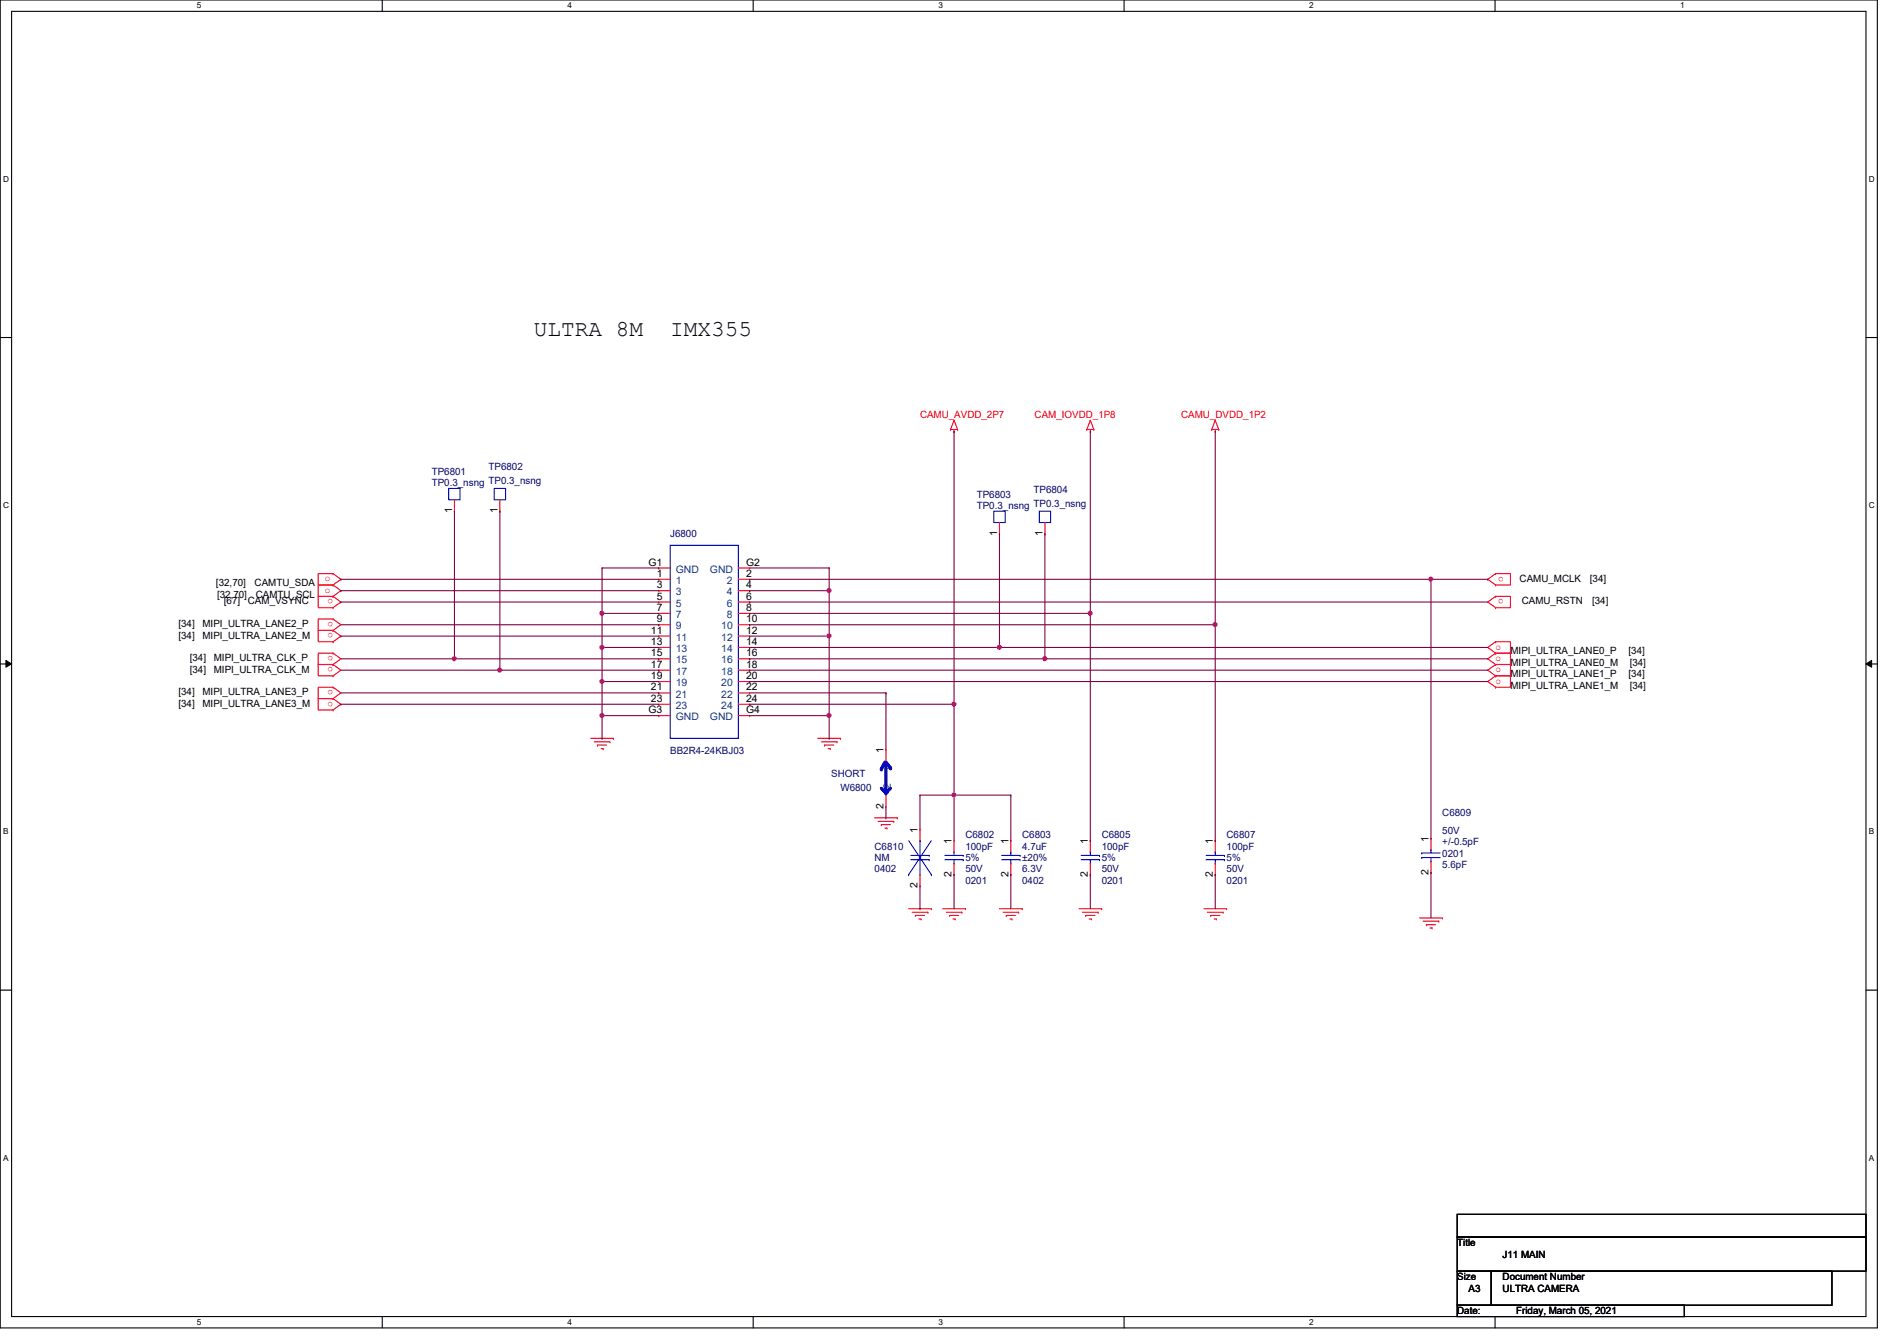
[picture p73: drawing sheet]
<svg xmlns="http://www.w3.org/2000/svg" width="297mm" height="210mm" viewBox="0 0 297 210" stroke-linecap="round" stroke-linejoin="round" font-family="sans-serif">
<defs><g id="words">
<g font-size="3.6">
<text x="83.6" y="52.6">ULTRA 8M</text>
<text x="105" y="52.6">IMX355</text>
</g>
<g font-size="1.6" fill="#f00">
<text x="144.1" y="65.4">CAMU_AVDD_2P7</text>
<text x="162" y="65.4">CAM_IOVDD_1P8</text>
<text x="185" y="65.4">CAMU_DVDD_1P2</text>
<text x="50.9" y="91">o</text>
<text x="50.9" y="92.8">o</text>
<text x="52.2" y="93.8" transform="rotate(180 52.2 93.8)">o</text>
<text x="235.5" y="90.3" transform="rotate(180 235.5 90.3)">o</text>
<text x="235.5" y="93.8" transform="rotate(180 235.5 93.8)">o</text>
<text x="52.2" y="97.4" transform="rotate(180 52.2 97.4)">o</text>
<text x="52.2" y="99.1" transform="rotate(180 52.2 99.1)">o</text>
<text x="234.2" y="101.7">o</text>
<text x="52.2" y="102.7" transform="rotate(180 52.2 102.7)">o</text>
<text x="52.2" y="104.5" transform="rotate(180 52.2 104.5)">o</text>
<text x="234.2" y="103.5">o</text>
<text x="234.2" y="105.2">o</text>
<text x="234.2" y="107">o</text>
<text x="52.2" y="108" transform="rotate(180 52.2 108)">o</text>
<text x="52.2" y="109.8" transform="rotate(180 52.2 109.8)">o</text>
</g>
<g font-size="1.6" fill="#000080">
<text x="67.6" y="74.3">TP6801</text>
<text x="67.6" y="76.1">TP0.3_nsng TP0.3_nsng</text>
<text x="76.5" y="73.6">TP6802</text>
<text x="152.9" y="77.9">TP6803</text>
<text x="161.8" y="77.2">TP6804</text>
<text x="152.9" y="79.7">TP0.3_nsng TP0.3_nsng</text>
<text x="104.9" y="84.1">J6800</text>
<text x="104.9" y="118.1">BB2R4-24KBJ03</text>
<text x="130.2" y="121.6">SHORT</text>
<text x="131.6" y="123.8">W6800</text>
<text x="151.2" y="131.2">C6802</text>
<text x="160.1" y="131.2">C6803</text>
<text x="172.5" y="131.2">C6805</text>
<text x="192.1" y="131.2">C6807</text>
<text x="225.8" y="127.7">C6809</text>
<text x="225.8" y="130.5">50V</text>
<text x="136.9" y="133">C6810</text>
<text x="136.9" y="134.8">NM</text>
<text x="136.9" y="136.6">0402</text>
<text x="151.2" y="133">100pF</text>
<text x="151.2" y="136.6">50V</text>
<text x="151.2" y="134.8">5%</text>
<text x="160.1" y="133">4.7uF</text>
<text x="160.1" y="136.6">6.3V</text>
<text x="160.1" y="134.8">±20%</text>
<text x="172.5" y="133">100pF</text>
<text x="172.5" y="136.6">50V</text>
<text x="172.5" y="134.8">5%</text>
<text x="192.1" y="133">100pF</text>
<text x="192.1" y="136.6">50V</text>
<text x="192.1" y="134.8">5%</text>
<text x="225.8" y="135.8">5.6pF</text>
<text x="225.8" y="134.1">0201</text>
<text x="225.8" y="132.3">+/-0.5pF</text>
<text x="151.2" y="138.3">0201</text>
<text x="160.1" y="138.3">0402</text>
<text x="172.5" y="138.3">0201</text>
<text x="192.1" y="138.3">0201</text>
</g>
<g font-size="1.6">
<text x="70.8" y="80.3" transform="rotate(-90 70.8 80.3)">1</text>
<text x="77.9" y="80.3" transform="rotate(-90 77.9 80.3)">1</text>
<text x="156.1" y="83.9" transform="rotate(-90 156.1 83.9)">1</text>
<text x="163.2" y="83.9" transform="rotate(-90 163.2 83.9)">1</text>
<text x="101.6" y="88.5">G1</text>
<text x="116.8" y="88.5">G2</text>
<text x="33.8" y="91.8">[32,70]</text>
<text x="34" y="93.6">[32,70]</text>
<text x="35" y="94.6">[67]</text>
<text x="38.8" y="94.6">CAM_VSYNC</text>
<text x="39.9" y="91.8">CAMTU_SDA</text>
<text x="40" y="93.6">CAMTU_SCL</text>
<text x="102.8" y="90.3">1</text>
<text x="102.8" y="92.1">3</text>
<text x="102.8" y="93.9">5</text>
<text x="102.8" y="95.6">7</text>
<text x="116.8" y="90.3">2</text>
<text x="116.8" y="92.1">4</text>
<text x="116.8" y="93.9">6</text>
<text x="116.8" y="95.6">8</text>
<text x="238" y="91.1">CAMU_MCLK</text>
<text x="238.3" y="94.6">CAMU_RSTN</text>
<text x="249" y="91.1">[34]</text>
<text x="249.3" y="94.6">[34]</text>
<text x="27.9" y="98.2">[34]</text>
<text x="27.9" y="99.9">[34]</text>
<text x="31.7" y="98.2">MIPI_ULTRA_LANE2_P</text>
<text x="31.7" y="99.9">MIPI_ULTRA_LANE2_M</text>
<text x="101.9" y="99.2">11</text>
<text x="101.9" y="101">13</text>
<text x="102.8" y="97.4">9</text>
<text x="116.8" y="97.4">10</text>
<text x="116.8" y="99.2">12</text>
<text x="116.8" y="101">14</text>
<text x="29.7" y="103.5">[34]</text>
<text x="29.7" y="105.3">[34]</text>
<text x="33.5" y="103.5">MIPI_ULTRA_CLK_P</text>
<text x="33.5" y="105.3">MIPI_ULTRA_CLK_M</text>
<text x="101.9" y="102.7">15</text>
<text x="101.9" y="104.5">17</text>
<text x="101.9" y="106.3">19</text>
<text x="116.8" y="102.7">16</text>
<text x="116.8" y="104.5">18</text>
<text x="116.8" y="106.3">20</text>
<text x="236.5" y="102.4">MIPI_ULTRA_LANE0_P</text>
<text x="236.5" y="104.2">MIPI_ULTRA_LANE0_M</text>
<text x="236.5" y="106">MIPI_ULTRA_LANE1_P</text>
<text x="236.5" y="107.8">MIPI_ULTRA_LANE1_M</text>
<text x="255" y="102.4">[34]</text>
<text x="255" y="106">[34]</text>
<text x="255.2" y="104.2">[34]</text>
<text x="255.2" y="107.8">[34]</text>
<text x="27.9" y="108.8">[34]</text>
<text x="27.9" y="110.6">[34]</text>
<text x="31.7" y="108.8">MIPI_ULTRA_LANE3_P</text>
<text x="31.7" y="110.6">MIPI_ULTRA_LANE3_M</text>
<text x="101.6" y="111.6">G3</text>
<text x="101.9" y="108.1">21</text>
<text x="101.9" y="109.9">23</text>
<text x="116.8" y="108.1">22</text>
<text x="116.8" y="109.9">24</text>
<text x="116.8" y="111.6">G4</text>
<text x="138.3" y="117.9" transform="rotate(-90 138.3 117.9)">1</text>
<text x="138.3" y="126.6" transform="rotate(-90 138.3 126.6)">2</text>
<text x="143.7" y="130.3" transform="rotate(-90 143.7 130.3)">1</text>
<text x="223.7" y="131.8" transform="rotate(-90 223.7 131.8)">1</text>
<text x="149" y="137.2" transform="rotate(-90 149 137.2)">2</text>
<text x="149" y="132.1" transform="rotate(-90 149 132.1)">1</text>
<text x="157.9" y="137.2" transform="rotate(-90 157.9 137.2)">2</text>
<text x="157.9" y="132.1" transform="rotate(-90 157.9 132.1)">1</text>
<text x="170.3" y="137.2" transform="rotate(-90 170.3 137.2)">2</text>
<text x="170.3" y="132.1" transform="rotate(-90 170.3 132.1)">1</text>
<text x="189.9" y="137.2" transform="rotate(-90 189.9 137.2)">2</text>
<text x="189.9" y="132.1" transform="rotate(-90 189.9 132.1)">1</text>
<text x="223.7" y="136.9" transform="rotate(-90 223.7 136.9)">2</text>
<text x="143.7" y="139" transform="rotate(-90 143.7 139)">2</text>
<text x="228.2" y="195.1">Title</text>
<text x="235.3" y="196.8">J11 MAIN</text>
<text x="228.2" y="200.4">Size</text>
<text x="230" y="202.2">A3</text>
<text x="235.3" y="200.4">Document Number</text>
<text x="235.3" y="202.2">ULTRA CAMERA</text>
<text x="228.2" y="205.7">Date:</text>
<text x="237.4" y="205.7">Friday, March 05, 2021</text>
</g>
<g font-size="1.6" fill="#004080">
<text x="105.8" y="89.6">GND</text>
<text x="111.2" y="89.6">GND</text>
<text x="105.8" y="91.4">1</text>
<text x="105.8" y="93.2">3</text>
<text x="105.8" y="95">5</text>
<text x="113.8" y="91.4">2</text>
<text x="113.8" y="93.2">4</text>
<text x="113.8" y="95">6</text>
<text x="105.8" y="96.7">7</text>
<text x="105.8" y="98.5">9</text>
<text x="105.8" y="100.3">11</text>
<text x="112.9" y="98.5">10</text>
<text x="112.9" y="100.3">12</text>
<text x="113.8" y="96.7">8</text>
<text x="105.8" y="102.1">13</text>
<text x="105.8" y="103.8">15</text>
<text x="105.8" y="105.6">17</text>
<text x="105.8" y="107.4">19</text>
<text x="112.9" y="102.1">14</text>
<text x="112.9" y="103.8">16</text>
<text x="112.9" y="105.6">18</text>
<text x="112.9" y="107.4">20</text>
<text x="105.8" y="109.2">21</text>
<text x="105.8" y="111">23</text>
<text x="105.8" y="112.7">GND</text>
<text x="111.2" y="112.7">GND</text>
<text x="112.9" y="109.2">22</text>
<text x="112.9" y="111">24</text>
<text x="139.5" y="123.6" transform="rotate(-90 139.5 123.6)">2</text>
<text x="139.5" y="120.9" transform="rotate(-90 139.5 120.9)">1</text>
</g>
<g font-size="1.3">
<text x="30.8" y="1.3">5</text>
<text x="88.9" y="1.3">4</text>
<text x="146.9" y="1.3">3</text>
<text x="205" y="1.3">2</text>
<text x="263.1" y="1.3">1</text>
<text x=".5" y="28.4">D</text>
<text x="292.6" y="28.4">D</text>
<text x=".5" y="79.5">C</text>
<text x="292.6" y="79.5">C</text>
<text x=".5" y="130.6">B</text>
<text x="292.6" y="130.6">B</text>
<text x=".5" y="181.7">A</text>
<text x="292.6" y="181.7">A</text>
<text x="30.8" y="207.4">5</text>
<text x="88.9" y="207.4">4</text>
<text x="146.9" y="207.4">3</text>
<text x="205" y="207.4">2</text>
</g>
</g></defs>
<path d="M0 0h294v207.9h-294zM1.8 1.8h290.4v204.3h-290.4z" fill="none" stroke="#000" stroke-width=".17"/>
<g fill="#fff">
<path d="M30.8 .2h.7v1.4h-.7z"/>
<path d="M30.8 206.2h.7v1.4h-.7z"/>
</g>
<path d="M59.9 0v1.8M59.9 206.1v1.8" fill="none" stroke="#000" stroke-width=".17"/>
<g fill="#fff">
<path d="M88.9 .2h.6v1.4h-.6z"/>
<path d="M88.9 206.2h.6v1.4h-.6z"/>
</g>
<path d="M117.9 0v1.8M117.9 206.1v1.8" fill="none" stroke="#000" stroke-width=".17"/>
<g fill="#fff">
<path d="M146.9 .2h.7v1.4h-.7z"/>
<path d="M146.9 206.2h.7v1.4h-.7z"/>
</g>
<path d="M176 0v1.8M176 206.1v1.8" fill="none" stroke="#000" stroke-width=".17"/>
<g fill="#fff">
<path d="M205 .2h.7v1.4h-.7z"/>
<path d="M205 206.2h.7v1.4h-.7z"/>
</g>
<path d="M234.1 0v1.8M234.1 206.1v1.8" fill="none" stroke="#000" stroke-width=".17"/>
<g fill="#fff">
<path d="M263.1 .2h.7v1.4h-.7z"/>
<path d="M.5 27.3h.9v1.4h-.9z"/>
<path d="M292.6 27.3h.9v1.4h-.9z"/>
<path d="M.5 78.4h.9v1.4h-.9z"/>
<path d="M292.6 78.4h.9v1.4h-.9z"/>
</g>
<path d="M0 52.8h1.8M292.2 52.8h1.8" fill="none" stroke="#000" stroke-width=".17"/>
<g fill="#fff">
<path d="M.5 129.5h.8v1.4h-.8z"/>
<path d="M292.6 129.5h.9v1.4h-.9z"/>
</g>
<path d="M0 103.9h1.8M292.2 103.9h1.8" fill="none" stroke="#000" stroke-width=".17"/>
<path d="M.9 103.4l.9 .5-.9 .5zM292.2 103.9l.9-.5v1z" fill="#000"/>
<path d="M.9 103.4l.9 .5-.9 .5zM292.2 103.9l.9-.5v1z" fill="none" stroke="#000" stroke-width=".16"/>
<g fill="#fff">
<path d="M.5 180.5h.8v1.4h-.8z"/>
<path d="M292.6 180.5h.9v1.4h-.9z"/>
</g>
<path d="M0 155h1.8M292.2 155h1.8M228.2 190.1h64v3.5h-64zM228.2 193.6h64v5.4h-64zM228.2 199h5.3v5.3h-5.3zM233.5 199h53.3v5.3h-53.3zM228.2 204.3h35.5v1.8h-35.5z" fill="none" stroke="#000" stroke-width=".17"/>
<g fill="none" stroke="#f00" stroke-width=".17">
<path d="M71.2 78.2v1.8M78.3 78.2v1.8M148.8 67.2h.1M148.8 67.2h1.1M149.4 67.6h.1M149.4 65.8h.1M149.4 67.2v.4M149.4 65.8l-.6 1.4M149.4 65.8l.5 1.4M149.9 67.2h.1M170.2 67.2h.1M170.2 67.2h1.1"/>
<path d="M170.7 67.6h.1M170.7 65.8h.1M170.7 67.2v.4M170.7 65.8l.6 1.4M170.7 65.8l-.5 1.4M171.3 67.2h.1M189.7 67.2h.1M189.7 67.2h1.1M190.3 67.6h.1M190.3 65.8h.1M190.3 67.2v.4M190.3 65.8l-.6 1.4"/>
<path d="M190.3 65.8l.5 1.4M190.8 67.2h.1M52.2 89.8h.1M52.2 91.6h.1M52.2 89.8h-2.4v1.8h2.4M52.2 93.3h.1M52.2 91.6h-2.4v1.7h2.4M52.2 95.1h.1M52.2 93.3h-2.4v1.8h2.4M52.2 98.7h.1M52.2 96.9h.1M52.2 96.9h-2.4v1.8h2.4"/>
<path d="M52.2 98.7h-2.4v1.8h2.4M52.2 89.8l1.2 .9-1.2 .9M52.2 91.6l1.2 .9-1.2 .8M52.2 93.3l1.2 .9-1.2 .9M52.2 96.9l1.2 .9-1.2 .9M52.2 98.7l1.2 .9-1.2 .9M71.2 80h.1M78.3 80h.1M103.2 90.7h.1M103.2 92.5h.1M103.2 94.2h.1M103.2 96h.1"/>
<path d="M103.2 97.8h.1M103.2 99.6h.1M103.2 88.9h.1M103.2 90.7h1.7M103.2 92.5h1.7M103.2 94.2h1.7M103.2 96h1.7M103.2 97.8h1.7M103.2 99.6h1.7M103.2 88.9h1.7M115.6 90.7h1.8M115.6 92.5h1.8"/>
<path d="M115.6 94.2h1.8M115.6 96h1.8M115.6 97.8h1.8M115.6 99.6h1.8M115.6 88.9h1.8M117.4 90.7h.1M117.4 92.5h.1M117.4 94.2h.1M117.4 96h.1M117.4 97.8h.1M117.4 99.6h.1M117.4 88.9h.1"/>
<path d="M156.5 83.6h.1M156.5 81.8v1.8M163.6 83.6h.1M163.6 81.8v1.8M234.2 91.6h.1M234.2 89.8h.1M234.2 89.8h2.3v1.8h-2.3M234.2 95.1h.1M234.2 93.3h.1M234.2 93.3h2.3v1.8h-2.3M234.2 89.8l-1.2 .9 1.2 .9M234.2 93.3l-1.2 .9 1.2 .9"/>
<path d="M52.2 104h.1M52.2 102.2h.1M52.2 102.2h-2.4v1.8h2.4M52.2 105.8h.1M52.2 104h-2.4v1.8h2.4M52.2 100.5h.1M52.2 109.3h.1M52.2 107.6h.1M52.2 107.6h-2.4v1.7h2.4M52.2 111.1h.1M52.2 109.3h-2.4v1.8h2.4M52.2 102.2l1.2 .9-1.2 .9"/>
<path d="M52.2 104l1.2 .9-1.2 .9M52.2 107.6l1.2 .9-1.2 .8M52.2 109.3l1.2 .9-1.2 .9M92.5 115.6h3.6M93 116.1h2.5M93.6 116.6h.1M93.6 116.6h1.4M94.1 117.2h.3M94.4 117.2h.1M95.5 116.1h.1M96.1 115.6h.1M103.2 101.3h.1"/>
<path d="M103.2 103.1h.1M103.2 104.9h.1M103.2 106.7h.1M103.2 108.5h.1M103.2 110.2h.1M103.2 112h.1M103.2 101.3h1.7M103.2 103.1h1.7M103.2 104.9h1.7M103.2 106.7h1.7M103.2 108.5h1.7M103.2 110.2h1.7"/>
<path d="M103.2 112h1.7M115.6 101.3h1.8M115.6 103.1h1.8M115.6 104.9h1.8M115.6 106.7h1.8M115.6 108.5h1.8M115.6 110.2h1.8M115.6 112h1.8M117.4 101.3h.1M117.4 103.1h.1M117.4 104.9h.1M117.4 106.7h.1"/>
<path d="M117.4 108.5h.1M117.4 110.2h.1M117.4 112h.1M128.1 115.6h3.5M128.6 116.1h2.5M129.1 116.6h.1M129.1 116.6h1.5M129.7 117.2h.3M130 117.2h.1M131.1 116.1h.1M131.6 115.6h.1M234.2 100.5h.1"/>
<path d="M234.2 102.2h.1M234.2 100.5h2.3v1.7h-2.3M234.2 104h.1M234.2 102.2h2.3v1.8h-2.3M234.2 105.8h.1M234.2 104h2.3v1.8h-2.3M234.2 107.6h.1M234.2 105.8h2.3v1.8h-2.3M234.2 100.5l-1.2 .8 1.2 .9M234.2 102.2l-1.2 .9 1.2 .9M234.2 104l-1.2 .9 1.2 .9M234.2 105.8l-1.2 .9 1.2 .9"/>
<path d="M136.9 128h3.6M137.5 128.6h2.5M138 129.1h.1M138 129.1h1.4M138.6 129.6h.3M138.9 129.6h.1M140 128.6h.1M140.5 128h.1M144.1 129.8h.1M144.1 138.7h.1M144.1 129.8v1.8M144.1 136.9v1.8"/>
<path d="M149.4 131.6h.1M149.4 136.9h.1M149.4 131.6v1.7M149.4 135.1v1.8M158.3 131.6h.1M158.3 136.9h.1M158.3 131.6v1.7M158.3 135.1v1.8M170.7 131.6h.1M170.7 136.9h.1M170.7 131.6v1.7M170.7 135.1v1.8"/>
<path d="M190.3 131.6h.1M190.3 136.9h.1M190.3 131.6v1.7M190.3 135.1v1.8M224.1 131.2h.1M224.1 136.6h.1M224.1 131.2v1.8M224.1 134.8v1.8M142.3 142.2h3.5M142.8 142.8h2.5M143.3 143.3h.1M143.3 143.3h1.5"/>
<path d="M143.9 143.8h.3M144.2 143.8h.1M145.3 142.8h.1M145.8 142.2h.1M147.6 142.2h3.6M148.2 142.8h2.4M148.7 143.3h.1M148.7 143.3h1.4M149.2 143.8h.4M149.6 143.8h.1M150.6 142.8h.1M151.2 142.2h.1"/>
<path d="M156.5 142.2h3.6M157.1 142.8h2.4M157.6 143.3h.1M157.6 143.3h1.4M158.1 143.8h.4M158.5 143.8h.1M159.5 142.8h.1M160.1 142.2h.1M168.9 142.2h3.6M169.5 142.8h2.5M170 143.3h.1M170 143.3h1.4"/>
<path d="M170.6 143.8h.3M170.9 143.8h.1M172 142.8h.1M172.5 142.2h.1M188.5 142.2h3.6M189.1 142.8h2.4M189.6 143.3h.1M189.6 143.3h1.4M190.1 143.8h.4M190.5 143.8h.1M191.5 142.8h.1M192.1 142.2h.1"/>
<path d="M222.3 143.7h3.5M222.8 144.2h2.5M223.3 144.7h.1M223.3 144.7h1.5M223.9 145.2h.3M224.2 145.2h.1M225.3 144.2h.1M225.8 143.7h.1"/>
</g>
<g fill="none" stroke="#00f" stroke-width=".17">
<path d="M70.3 76.5h1.7v1.7h-1.7zM77.4 76.5h1.8v1.7h-1.8zM104.9 85.3h10.7v30.3h-10.7zM155.6 80h1.8v1.8h-1.8zM162.7 80h1.8v1.8h-1.8zM142.3 136.9h.1M142.3 131.6l3.5 5.3M142.6 133.9h2.9M142.6 134.6h2.9M144.1 131.6h.1M144.1 136.9h.1M144.1 131.6v2.3"/>
<path d="M144.1 134.6v2.3M145.5 133.9h.1M145.5 134.6h.1M145.8 136.9h.1M145.8 131.6l-3.5 5.3M148 133.9h2.8M148 134.6h2.8M149.4 133.3h.1M149.4 135.1h.1M149.4 133.3v.6M149.4 134.6v.5M150.8 133.9h.1"/>
<path d="M150.8 134.6h.1M156.8 133.9h2.9M156.8 134.6h2.9M158.3 133.3h.1M158.3 135.1h.1M158.3 133.3v.6M158.3 134.6v.5M159.7 133.9h.1M159.7 134.6h.1M169.3 133.9h2.9M169.3 134.6h2.9M170.7 133.3h.1"/>
<path d="M170.7 135.1h.1M170.7 133.3v.6M170.7 134.6v.5M172.2 133.9h.1M172.2 134.6h.1M188.8 133.9h2.9M188.8 134.6h2.9M190.3 133.3h.1M190.3 135.1h.1M190.3 133.3v.6M190.3 134.6v.5M191.7 133.9h.1"/>
<path d="M191.7 134.6h.1M222.6 133.5h.1M222.6 134.2h.1M222.6 133.5h2.9M222.6 134.2h2.9M224.1 133h.1M224.1 134.8h.1M224.1 133v.5M224.1 134.2v.6"/>
</g>
<path d="M139.4 123.4l-.5 .5" fill="none" stroke="#00f" stroke-width=".51"/>
<circle cx="138.9" cy="123.9" r=".25" fill="#00f"/>
<path d="M138 123.4l.7 .7" fill="none" stroke="#00f" stroke-width=".51"/>
<circle cx="138.7" cy="124.1" r=".25" fill="#00f"/>
<path d="M138.7 119.7v3.9" fill="none" stroke="#00f" stroke-width=".51"/>
<circle cx="138.7" cy="123.6" r=".25" fill="#00f"/>
<path d="M138.7 119.3l.7 .9" fill="none" stroke="#00f" stroke-width=".51"/>
<circle cx="139.4" cy="120.2" r=".25" fill="#00f"/>
<path d="M138.6 119.3l-.6 1.1" fill="none" stroke="#00f" stroke-width=".51"/>
<circle cx="138" cy="120.4" r=".25" fill="#00f"/>
<path d="M138.7 117.3h.1M138.7 117.3v1.8M138.7 126.2h.1M138.7 124.5v1.7" fill="none" stroke="#f00" stroke-width=".17"/>
<g fill="none" stroke="#800040" stroke-width=".17">
<path d="M149.4 67.6h.1M149.4 67.6v42.6M170.7 67.6v28.4M190.3 67.6v30.2M53.4 90.7h.1M53.4 90.7h49.8M71.2 80h.1M71.2 80v23.1M78.3 80h.1M78.3 80v24.9M117.4 90.7h.1M117.4 90.7h115.6"/>
<path d="M156.5 83.6h.1M156.5 83.6v17.7M163.6 83.6h.1M163.6 83.6v19.5M170.7 96h.1M190.3 97.8h.1M224.1 90.7v40.5M233 90.7h.1M224.1 131.2h.1"/>
</g>
<circle cx="224" cy="90.7" r=".32" fill="#f0f"/>
<circle cx="224" cy="90.7" r=".32" fill="none" stroke="#f0f" stroke-width=".17"/>
<path d="M53.4 92.5h.1M53.4 92.5h49.8M117.4 92.5h.1M117.4 92.5h12.4v7.1M129.8 99.6h.1" fill="none" stroke="#800040" stroke-width=".17"/>
<circle cx="129.8" cy="92.4" r=".32" fill="#f0f"/>
<circle cx="129.8" cy="92.4" r=".32" fill="none" stroke="#f0f" stroke-width=".17"/>
<path d="M53.4 94.2h.1M53.4 94.2h49.8M94.3 96h.1M94.3 96v5.3M94.3 96h8.9M117.4 94.2h.1M117.4 96h.1M117.4 94.2h115.6M117.4 96h53.3M94.3 101.3h.1" fill="none" stroke="#800040" stroke-width=".17"/>
<circle cx="170.7" cy="96" r=".32" fill="#f0f"/>
<circle cx="170.7" cy="96" r=".32" fill="none" stroke="#f0f" stroke-width=".17"/>
<path d="M117.4 97.8h.1M117.4 97.8h72.9v33.8M170.7 96v35.6M170.7 131.6h.1M190.3 131.6h.1" fill="none" stroke="#800040" stroke-width=".17"/>
<circle cx="190.3" cy="97.8" r=".32" fill="#f0f"/>
<circle cx="190.3" cy="97.8" r=".32" fill="none" stroke="#f0f" stroke-width=".17"/>
<path d="M117.4 99.6h.1M117.4 99.6h12.4v12.4M129.8 112h.1" fill="none" stroke="#800040" stroke-width=".17"/>
<circle cx="129.8" cy="99.5" r=".32" fill="#f0f"/>
<circle cx="129.8" cy="99.5" r=".32" fill="none" stroke="#f0f" stroke-width=".17"/>
<circle cx="129.8" cy="112" r=".32" fill="#f0f"/>
<circle cx="129.8" cy="112" r=".32" fill="none" stroke="#f0f" stroke-width=".17"/>
<path d="M94.3 106.7h.1M94.3 101.3v5.4" fill="none" stroke="#800040" stroke-width=".17"/>
<circle cx="94.2" cy="101.3" r=".32" fill="#f0f"/>
<circle cx="94.2" cy="101.3" r=".32" fill="none" stroke="#f0f" stroke-width=".17"/>
<circle cx="94.2" cy="106.7" r=".32" fill="#f0f"/>
<circle cx="94.2" cy="106.7" r=".32" fill="none" stroke="#f0f" stroke-width=".17"/>
<path d="M94.3 101.3h.1M94.3 101.3h8.9M117.4 101.3h.1M117.4 101.3h39.1" fill="none" stroke="#800040" stroke-width=".17"/>
<circle cx="156.5" cy="101.3" r=".32" fill="#f0f"/>
<circle cx="156.5" cy="101.3" r=".32" fill="none" stroke="#f0f" stroke-width=".17"/>
<path d="M53.4 103.1h49.8M71.2 103.1h.1M103.2 103.1h.1M156.5 101.3h.1M156.5 101.3h76.5" fill="none" stroke="#800040" stroke-width=".17"/>
<circle cx="71.1" cy="103.1" r=".32" fill="#f0f"/>
<circle cx="71.1" cy="103.1" r=".32" fill="none" stroke="#f0f" stroke-width=".17"/>
<path d="M117.4 103.1h.1M117.4 103.1h46.2" fill="none" stroke="#800040" stroke-width=".17"/>
<circle cx="163.6" cy="103.1" r=".32" fill="#f0f"/>
<circle cx="163.6" cy="103.1" r=".32" fill="none" stroke="#f0f" stroke-width=".17"/>
<path d="M53.4 104.9h24.9M78.3 104.9h.1M163.6 103.1h.1M163.6 103.1h69.4" fill="none" stroke="#800040" stroke-width=".17"/>
<circle cx="78.2" cy="104.9" r=".32" fill="#f0f"/>
<circle cx="78.2" cy="104.9" r=".32" fill="none" stroke="#f0f" stroke-width=".17"/>
<path d="M78.3 104.9h24.9M94.3 112h.1M94.3 106.7v5.3M103.2 104.9h.1M117.4 104.9h.1M117.4 104.9h115.6" fill="none" stroke="#800040" stroke-width=".17"/>
<circle cx="94.2" cy="112" r=".32" fill="#f0f"/>
<circle cx="94.2" cy="112" r=".32" fill="none" stroke="#f0f" stroke-width=".17"/>
<path d="M94.3 106.7h.1M94.3 106.7h8.9M117.4 106.7h.1M117.4 110.2h.1M117.4 106.7h115.6M117.4 108.5h21.3M117.4 110.2h32M138.7 108.5h.1" fill="none" stroke="#800040" stroke-width=".17"/>
<circle cx="149.4" cy="110.2" r=".32" fill="#f0f"/>
<circle cx="149.4" cy="110.2" r=".32" fill="none" stroke="#f0f" stroke-width=".17"/>
<g fill="none" stroke="#800040" stroke-width=".17">
<path d="M53.4 99.6h.1M53.4 97.8h49.8M53.4 99.6h49.8M94.3 88.9h.1M94.3 88.9v7.1M103.2 97.8h.1M117.4 88.9h12.4M129.8 88.9h.1M129.8 92.5h.1M129.8 88.9v3.6M53.4 110.2h.1M53.4 108.5h49.8"/>
<path d="M53.4 110.2h49.8M94.3 112h.1M94.3 115.6h.1M94.3 112h8.9M94.3 112v3.6M103.2 108.5h.1M117.4 112h12.4M129.8 112h.1M129.8 115.6h.1M129.8 112v3.6M149.4 110.2h.1M149.4 110.2v21.4"/>
<path d="M149.4 124.5h.1M149.4 136.9h.1M149.4 136.9v5.3M149.4 124.5h8.9M158.3 124.5h.1M158.3 136.9h.1M158.3 124.5v7.1M158.3 136.9v5.3M170.7 136.9h.1M170.7 136.9v5.3M190.3 136.9h.1M190.3 136.9v5.3"/>
<path d="M224.1 136.6h.1M224.1 136.6v7.1"/>
</g>
<circle cx="94.2" cy="96" r=".32" fill="#f0f"/>
<circle cx="94.2" cy="96" r=".32" fill="none" stroke="#f0f" stroke-width=".17"/>
<path d="M94.3 88.9h8.9M103.2 88.9h.1M138.7 108.5h.1M138.7 108.5v8.8M138.7 128h.1M138.7 126.2v1.8M144.1 124.5h.1M144.1 124.5v5.3M144.1 124.5h5.3M149.4 124.5h.1" fill="none" stroke="#800040" stroke-width=".17"/>
<circle cx="149.4" cy="124.4" r=".32" fill="#f0f"/>
<circle cx="149.4" cy="124.4" r=".32" fill="none" stroke="#f0f" stroke-width=".17"/>
<path d="M144.1 138.7v3.5M144.1 142.2h.1" fill="none" stroke="#800040" stroke-width=".17"/>
<circle cx="224" cy="90.7" r=".32" fill="#f0f"/>
<circle cx="224" cy="90.7" r=".32" fill="none" stroke="#f0f" stroke-width=".17"/>
<circle cx="129.8" cy="92.4" r=".32" fill="#f0f"/>
<circle cx="129.8" cy="92.4" r=".32" fill="none" stroke="#f0f" stroke-width=".17"/>
<circle cx="170.7" cy="96" r=".32" fill="#f0f"/>
<circle cx="170.7" cy="96" r=".32" fill="none" stroke="#f0f" stroke-width=".17"/>
<circle cx="190.3" cy="97.8" r=".32" fill="#f0f"/>
<circle cx="190.3" cy="97.8" r=".32" fill="none" stroke="#f0f" stroke-width=".17"/>
<circle cx="129.8" cy="99.5" r=".32" fill="#f0f"/>
<circle cx="129.8" cy="99.5" r=".32" fill="none" stroke="#f0f" stroke-width=".17"/>
<circle cx="129.8" cy="112" r=".32" fill="#f0f"/>
<circle cx="129.8" cy="112" r=".32" fill="none" stroke="#f0f" stroke-width=".17"/>
<circle cx="94.2" cy="101.3" r=".32" fill="#f0f"/>
<circle cx="94.2" cy="101.3" r=".32" fill="none" stroke="#f0f" stroke-width=".17"/>
<circle cx="94.2" cy="106.7" r=".32" fill="#f0f"/>
<circle cx="94.2" cy="106.7" r=".32" fill="none" stroke="#f0f" stroke-width=".17"/>
<circle cx="156.5" cy="101.3" r=".32" fill="#f0f"/>
<circle cx="156.5" cy="101.3" r=".32" fill="none" stroke="#f0f" stroke-width=".17"/>
<circle cx="71.1" cy="103.1" r=".32" fill="#f0f"/>
<circle cx="71.1" cy="103.1" r=".32" fill="none" stroke="#f0f" stroke-width=".17"/>
<circle cx="163.6" cy="103.1" r=".32" fill="#f0f"/>
<circle cx="163.6" cy="103.1" r=".32" fill="none" stroke="#f0f" stroke-width=".17"/>
<circle cx="78.2" cy="104.9" r=".32" fill="#f0f"/>
<circle cx="78.2" cy="104.9" r=".32" fill="none" stroke="#f0f" stroke-width=".17"/>
<circle cx="94.2" cy="112" r=".32" fill="#f0f"/>
<circle cx="94.2" cy="112" r=".32" fill="none" stroke="#f0f" stroke-width=".17"/>
<circle cx="149.4" cy="110.2" r=".32" fill="#f0f"/>
<circle cx="149.4" cy="110.2" r=".32" fill="none" stroke="#f0f" stroke-width=".17"/>
<circle cx="94.2" cy="96" r=".32" fill="#f0f"/>
<circle cx="94.2" cy="96" r=".32" fill="none" stroke="#f0f" stroke-width=".17"/>
<circle cx="149.4" cy="124.4" r=".32" fill="#f0f"/>
<circle cx="149.4" cy="124.4" r=".32" fill="none" stroke="#f0f" stroke-width=".17"/>
<use href="#words"/>
</svg>
